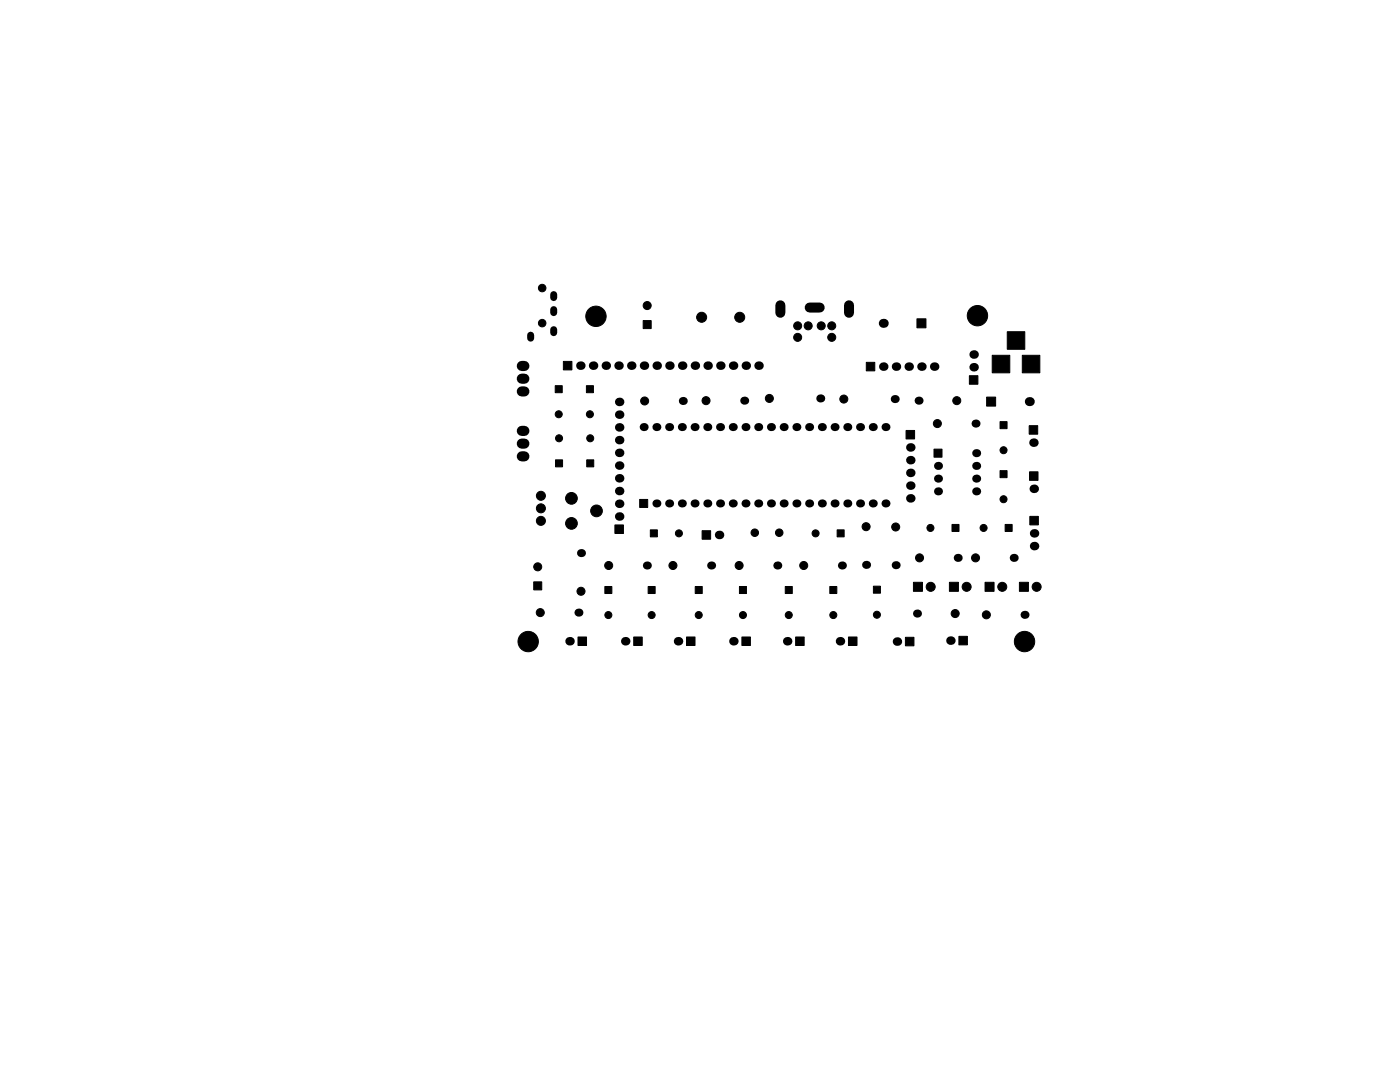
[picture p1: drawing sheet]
<svg xmlns="http://www.w3.org/2000/svg" width="279mm" height="216mm" viewBox="0 0 279 216" stroke-linecap="round" stroke-linejoin="round" font-family="sans-serif">
<path d="M104.1 75.6h.5M104.1 78.1h.5M104.1 73h.5M155.7 60.9v1.5M161.6 61.4h2M169.4 60.9v1.5M104.1 88.5h.5M104.1 91.1h.5M104.1 86h.5" fill="none" stroke="#000" stroke-width="2"/>
<g fill="#000" stroke="#000" stroke-width=".2">
<path d="M110.8 77h1.4v1.4h-1.4zM112.4 72.1h1.7v1.7h-1.7zM117 77h1.4v1.4h-1.4zM128.4 64h1.6v1.6h-1.6zM172.9 72.3h1.7v1.7h-1.7zM183 63.6h1.8v1.8h-1.8zM193.5 75h1.7v1.7h-1.7zM198 70.9h3.5v3.5h-3.5zM201 66.2h3.5v3.5h-3.5zM204 70.9h3.5v3.5h-3.5zM110.9 91.8h1.4v1.4h-1.4zM117.1 91.8h1.4v1.4h-1.4z"/>
<path d="M180.8 85.9h1.7v1.7h-1.7zM186.4 89.6h1.6v1.6h-1.6zM196.9 79.2h1.8v1.8h-1.8zM199.6 84.1h1.4v1.4h-1.4zM199.6 93.9h1.4v1.4h-1.4zM205.4 84.9h1.7v1.7h-1.7zM205.5 94.1h1.7v1.7h-1.7zM106.5 116.1h1.6v1.6h-1.6zM120.7 117h1.4v1.4h-1.4zM122.7 104.8h1.7v1.6h-1.7zM127.7 99.7h1.6v1.6h-1.6zM129.3 117h1.4v1.4h-1.4z"/>
<path d="M129.8 105.7h1.4v1.4h-1.4zM138.7 117h1.4v1.4h-1.4zM140.1 105.9h1.7v1.7h-1.7zM147.6 117h1.4v1.4h-1.4zM156.7 117h1.4v1.4h-1.4zM165.6 117h1.4v1.4h-1.4zM167.1 105.7h1.4v1.4h-1.4zM174.3 117h1.4v1.4h-1.4zM182.3 116.2h1.8v1.8h-1.8zM189.5 116.2h1.8v1.8h-1.8zM190 104.6h1.4v1.4h-1.4zM196.6 116.2h1.8v1.8h-1.8z"/>
<path d="M200.6 104.6h1.4v1.4h-1.4zM203.4 116.2h1.8v1.8h-1.8zM205.5 103h1.7v1.7h-1.7zM115.4 127.1h1.7v1.7h-1.7zM126.5 127.1h1.7v1.7h-1.7zM137 127.1h1.7v1.7h-1.7zM148.1 127.1h1.7v1.7h-1.7zM158.8 127.1h1.7v1.7h-1.7zM169.3 127.1h1.7v1.7h-1.7zM180.7 127.2h1.7v1.7h-1.7zM191.4 127h1.7v1.7h-1.7z"/>
<circle cx="108.2" cy="57.5" r=".75"/>
<circle cx="108.2" cy="64.5" r=".75"/>
<circle cx="118.9" cy="63.1" r="2.03"/>
<circle cx="129.2" cy="61" r=".8"/>
<circle cx="140" cy="63.3" r="1"/>
<circle cx="140.9" cy="79.9" r=".8"/>
<circle cx="147.6" cy="63.3" r="1"/>
<circle cx="153.5" cy="79.5" r=".8"/>
<circle cx="159.2" cy="65" r=".8"/>
<circle cx="159.2" cy="67.3" r=".8"/>
<circle cx="161.3" cy="65" r=".8"/>
<circle cx="163.9" cy="65" r=".8"/>
<circle cx="166" cy="65" r=".8"/>
<circle cx="166" cy="67.3" r=".8"/>
<circle cx="168.4" cy="79.6" r=".8"/>
<circle cx="190.9" cy="79.9" r=".8"/>
<circle cx="195.1" cy="63" r="2.03"/>
<circle cx="107.9" cy="98.9" r=".9"/>
<circle cx="111.5" cy="82.7" r=".7"/>
<circle cx="111.6" cy="87.5" r=".7"/>
<circle cx="114" cy="99.4" r="1.17"/>
<circle cx="117.7" cy="82.7" r=".7"/>
<circle cx="117.8" cy="87.5" r=".7"/>
<circle cx="128.7" cy="80" r=".8"/>
<circle cx="187.1" cy="84.5" r=".8"/>
<circle cx="200.3" cy="99.6" r=".7"/>
<circle cx="200.3" cy="89.8" r=".7"/>
<circle cx="107.3" cy="113.1" r=".8"/>
<circle cx="107.9" cy="103.9" r=".9"/>
<circle cx="108" cy="101.4" r=".9"/>
<circle cx="114" cy="104.4" r="1.17"/>
<circle cx="116" cy="118" r=".8"/>
<circle cx="119" cy="101.9" r="1.17"/>
<circle cx="121.5" cy="112.8" r=".8"/>
<circle cx="134.3" cy="112.8" r=".8"/>
<circle cx="135.5" cy="106.4" r=".7"/>
<circle cx="147.5" cy="112.8" r=".8"/>
<circle cx="150.6" cy="106.3" r=".75"/>
<circle cx="155.5" cy="106.3" r=".75"/>
<circle cx="160.4" cy="112.8" r=".8"/>
<circle cx="162.8" cy="106.4" r=".7"/>
<circle cx="172.8" cy="105.1" r=".8"/>
<circle cx="178.8" cy="105.2" r=".8"/>
<circle cx="183.5" cy="111.3" r=".8"/>
<circle cx="185.7" cy="105.3" r=".7"/>
<circle cx="185.7" cy="117.1" r=".9"/>
<circle cx="192.9" cy="117.1" r=".9"/>
<circle cx="194.7" cy="111.3" r=".8"/>
<circle cx="196.3" cy="105.3" r=".7"/>
<circle cx="200" cy="117.1" r=".9"/>
<circle cx="206.9" cy="117.1" r=".9"/>
<circle cx="105.4" cy="128" r="2.03"/>
<circle cx="107.8" cy="122.2" r=".8"/>
<circle cx="121.4" cy="122.7" r=".7"/>
<circle cx="130" cy="122.7" r=".7"/>
<circle cx="139.4" cy="122.7" r=".7"/>
<circle cx="148.3" cy="122.7" r=".7"/>
<circle cx="157.4" cy="122.7" r=".7"/>
<circle cx="166.3" cy="122.7" r=".7"/>
<circle cx="175" cy="122.7" r=".7"/>
<circle cx="190.6" cy="122.4" r=".8"/>
<circle cx="196.8" cy="122.7" r=".8"/>
<circle cx="204.5" cy="128" r="2.03"/>
</g>
<g fill="#000">
<circle cx="115.8" cy="73" r=".85"/>
<circle cx="118.4" cy="73" r=".85"/>
<circle cx="120.9" cy="73" r=".85"/>
<circle cx="123.4" cy="73" r=".85"/>
<circle cx="126" cy="73" r=".85"/>
<circle cx="128.5" cy="73" r=".85"/>
<circle cx="131.1" cy="73" r=".85"/>
<circle cx="133.6" cy="73" r=".85"/>
<circle cx="136.1" cy="73" r=".85"/>
<circle cx="138.7" cy="73" r=".85"/>
<circle cx="141.2" cy="73" r=".85"/>
<circle cx="143.8" cy="73" r=".85"/>
<circle cx="146.3" cy="73" r=".85"/>
<circle cx="148.5" cy="79.9" r=".8"/>
<circle cx="148.8" cy="73" r=".85"/>
<circle cx="151.4" cy="73" r=".85"/>
<circle cx="163.7" cy="79.5" r=".8"/>
<circle cx="176.3" cy="64.5" r=".9"/>
<circle cx="176.3" cy="73.2" r=".85"/>
<circle cx="178.6" cy="79.6" r=".8"/>
<circle cx="178.8" cy="73.2" r=".85"/>
<circle cx="181.4" cy="73.2" r=".85"/>
<circle cx="183.3" cy="79.9" r=".8"/>
<circle cx="183.9" cy="73.2" r=".85"/>
<circle cx="186.4" cy="73.2" r=".85"/>
<circle cx="194.3" cy="73.3" r=".85"/>
<circle cx="194.3" cy="70.7" r=".85"/>
<circle cx="123.6" cy="98" r=".85"/>
<circle cx="123.6" cy="95.4" r=".85"/>
<circle cx="123.6" cy="92.9" r=".85"/>
<circle cx="123.6" cy="90.4" r=".85"/>
<circle cx="123.6" cy="87.8" r=".85"/>
<circle cx="123.6" cy="85.3" r=".85"/>
<circle cx="123.6" cy="82.7" r=".85"/>
<circle cx="123.6" cy="80.2" r=".85"/>
<circle cx="128.5" cy="85.2" r=".8"/>
<circle cx="131" cy="85.2" r=".8"/>
<circle cx="133.5" cy="85.2" r=".8"/>
<circle cx="136.1" cy="85.2" r=".8"/>
<circle cx="136.3" cy="80" r=".8"/>
<circle cx="138.6" cy="85.2" r=".8"/>
<circle cx="141.2" cy="85.2" r=".8"/>
<circle cx="143.7" cy="85.2" r=".8"/>
<circle cx="146.2" cy="85.2" r=".8"/>
<circle cx="148.8" cy="85.2" r=".8"/>
<circle cx="151.3" cy="85.2" r=".8"/>
<circle cx="153.9" cy="85.2" r=".8"/>
<circle cx="156.4" cy="85.2" r=".8"/>
<circle cx="158.9" cy="85.2" r=".8"/>
<circle cx="161.5" cy="85.2" r=".8"/>
<circle cx="164" cy="85.2" r=".8"/>
<circle cx="166.6" cy="85.2" r=".8"/>
<circle cx="169.1" cy="85.2" r=".8"/>
<circle cx="171.6" cy="85.2" r=".8"/>
<circle cx="174.2" cy="85.2" r=".8"/>
<circle cx="176.7" cy="85.2" r=".8"/>
<circle cx="181.7" cy="91.8" r=".85"/>
<circle cx="181.7" cy="94.4" r=".85"/>
<circle cx="181.7" cy="96.9" r=".85"/>
<circle cx="181.7" cy="99.4" r=".85"/>
<circle cx="181.7" cy="89.3" r=".85"/>
<circle cx="187.2" cy="93" r=".8"/>
<circle cx="187.2" cy="98" r=".8"/>
<circle cx="187.2" cy="95.5" r=".8"/>
<circle cx="194.7" cy="84.5" r=".8"/>
<circle cx="194.8" cy="93" r=".8"/>
<circle cx="194.8" cy="98" r=".8"/>
<circle cx="194.8" cy="95.5" r=".8"/>
<circle cx="194.8" cy="90.4" r=".8"/>
<circle cx="205.4" cy="80.1" r=".9"/>
<circle cx="206.2" cy="88.3" r=".85"/>
<circle cx="206.3" cy="97.5" r=".85"/>
<circle cx="116" cy="110.4" r=".8"/>
<circle cx="123.6" cy="103.1" r=".85"/>
<circle cx="123.6" cy="100.5" r=".85"/>
<circle cx="129.1" cy="112.8" r=".8"/>
<circle cx="131" cy="100.5" r=".8"/>
<circle cx="133.5" cy="100.5" r=".8"/>
<circle cx="136.1" cy="100.5" r=".8"/>
<circle cx="138.6" cy="100.5" r=".8"/>
<circle cx="141.2" cy="100.5" r=".8"/>
<circle cx="141.9" cy="112.8" r=".8"/>
<circle cx="143.5" cy="106.7" r=".85"/>
<circle cx="143.7" cy="100.5" r=".8"/>
<circle cx="146.2" cy="100.5" r=".8"/>
<circle cx="148.8" cy="100.5" r=".8"/>
<circle cx="151.3" cy="100.5" r=".8"/>
<circle cx="153.9" cy="100.5" r=".8"/>
<circle cx="155.1" cy="112.8" r=".8"/>
<circle cx="156.4" cy="100.5" r=".8"/>
<circle cx="158.9" cy="100.5" r=".8"/>
<circle cx="161.5" cy="100.5" r=".8"/>
<circle cx="164" cy="100.5" r=".8"/>
<circle cx="166.6" cy="100.5" r=".8"/>
<circle cx="168" cy="112.8" r=".8"/>
<circle cx="169.1" cy="100.5" r=".8"/>
<circle cx="171.6" cy="100.5" r=".8"/>
<circle cx="172.8" cy="112.7" r=".8"/>
<circle cx="174.2" cy="100.5" r=".8"/>
<circle cx="176.7" cy="100.5" r=".8"/>
<circle cx="178.8" cy="112.8" r=".8"/>
<circle cx="191.1" cy="111.3" r=".8"/>
<circle cx="202.3" cy="111.3" r=".8"/>
<circle cx="206.4" cy="106.4" r=".85"/>
<circle cx="206.4" cy="109" r=".85"/>
<circle cx="113.7" cy="128" r=".85"/>
<circle cx="115.4" cy="122.2" r=".8"/>
<circle cx="124.8" cy="128" r=".85"/>
<circle cx="135.3" cy="128" r=".85"/>
<circle cx="146.4" cy="128" r=".85"/>
<circle cx="157.1" cy="128" r=".85"/>
<circle cx="167.6" cy="128" r=".85"/>
<circle cx="179" cy="128" r=".85"/>
<circle cx="183" cy="122.4" r=".8"/>
<circle cx="189.7" cy="127.8" r=".85"/>
<circle cx="204.5" cy="122.7" r=".8"/>
</g>
<path d="M110.5 58.8v.6M105.9 66.9v.6M110.5 61.8v.6M110.5 65.8v.6" fill="none" stroke="#000" stroke-width="1.4"/>
</svg>
